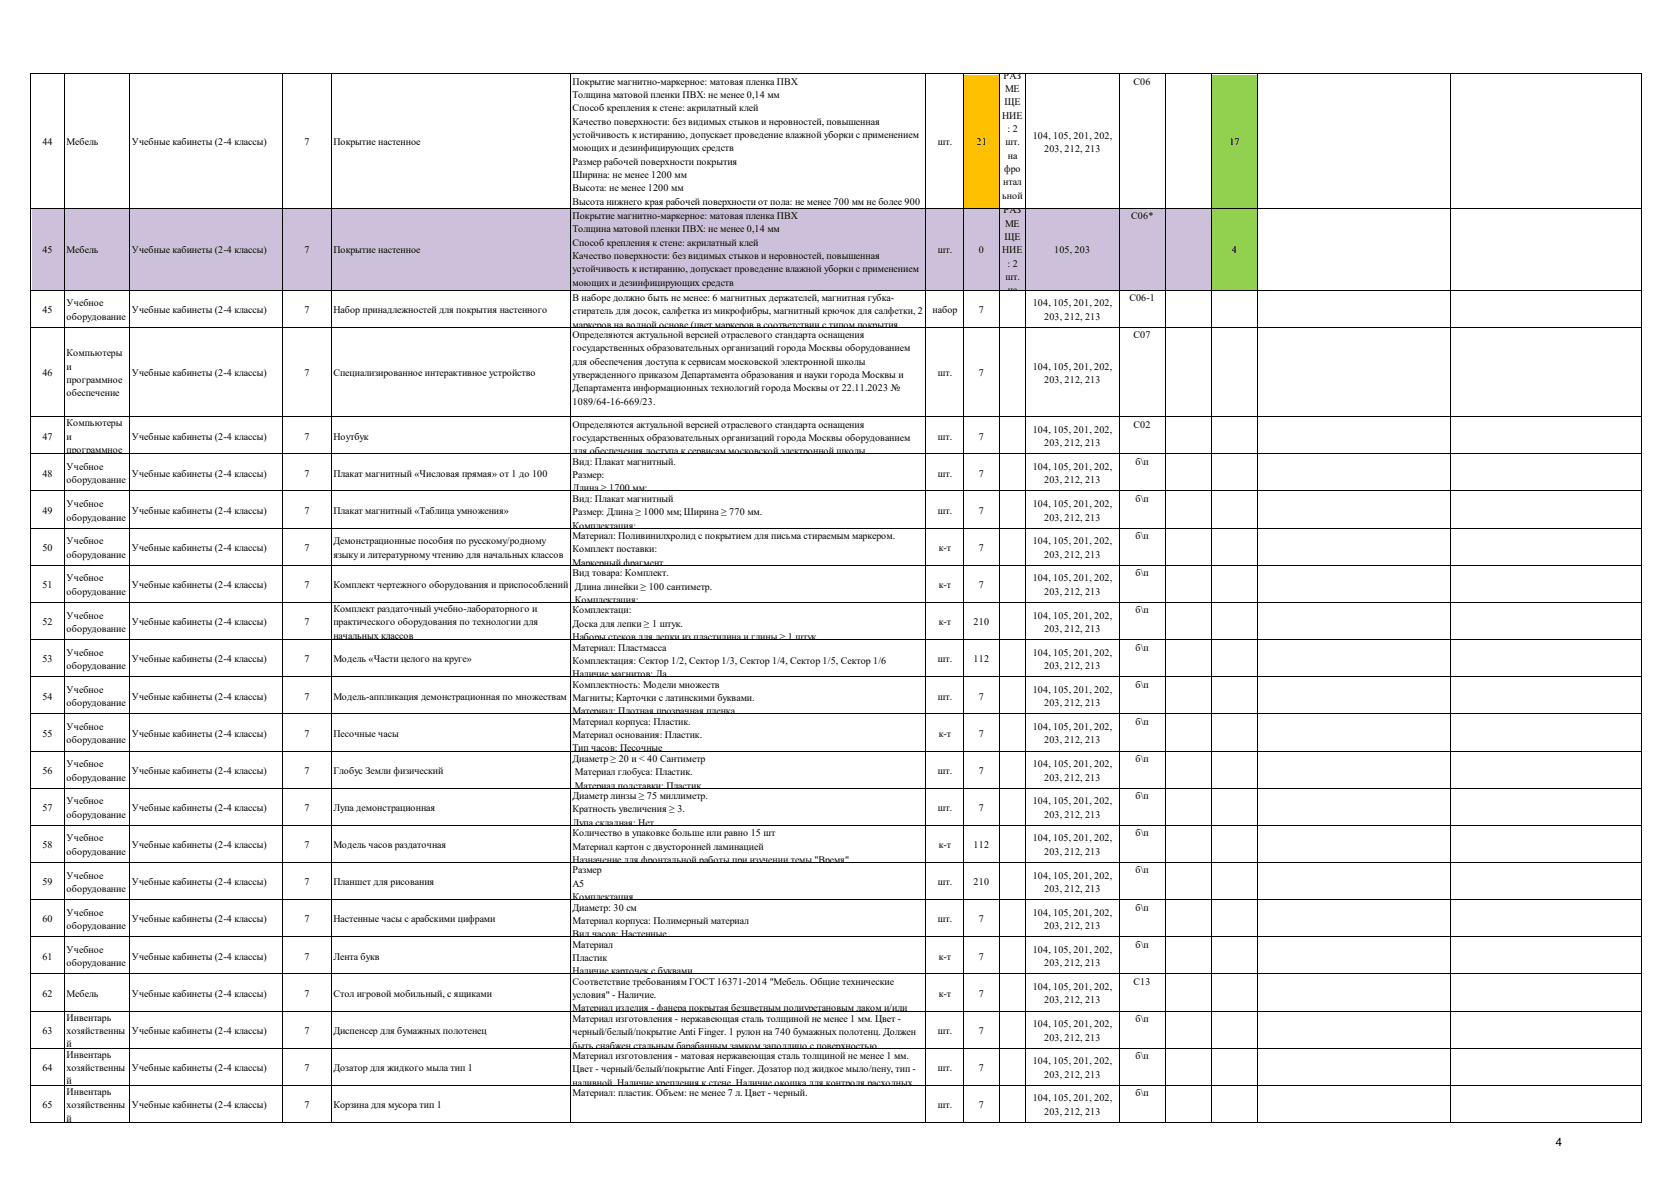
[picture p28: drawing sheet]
<svg xmlns="http://www.w3.org/2000/svg" width="297mm" height="210mm" viewBox="0 0 297 210" stroke-linecap="round" stroke-linejoin="round" font-family="sans-serif">
<defs><g id="words">
<text font-size="2" x="276.5" y="203.8">4</text>
<g font-size="1.8">
<text x="101.8" y="15.1">Покрытие магнитно-маркерное: матовая пленка ПВХ</text>
<text x="101.8" y="17.4">Толщина матовой пленки ПВХ: не менее 0,14 мм</text>
<text x="178.4" y="14">РАЗ</text>
<text x="178.6" y="16.3">МЕ</text>
<text x="201.5" y="15.1">С06</text>
<text x="101.8" y="19.8">Способ крепления к стене: акрилатный клей</text>
<text x="101.8" y="22.2">Качество поверхности: без видимых стыков и неровностей, повышенная</text>
<text x="178.1" y="21.1">НИЕ</text>
<text x="178.6" y="18.7">ЩЕ</text>
<text x="179.1" y="23.5">: 2</text>
<text x="7.5" y="25.8">44</text>
<text x="11.8" y="25.8">Мебель</text>
<text x="23.4" y="25.8">Учебные кабинеты (2-4 классы)</text>
<text x="54.1" y="25.8">7</text>
<text x="59.3" y="25.8">Покрытие настенное</text>
<text x="101.8" y="24.6">устойчивость к истиранию, допускает проведение влажной уборки с применением</text>
<text x="101.8" y="26.9">моющих и дезинфицирующих средств</text>
<text x="101.8" y="29.3">Размер рабочей поверхности покрытия</text>
<text x="166.7" y="25.8">шт.</text>
<text x="173.6" y="25.8">21</text>
<text x="178.7" y="25.8">шт.</text>
<text x="179.2" y="28.2">на</text>
<text x="183.6" y="24.6">104, 105, 201, 202,</text>
<text x="185.6" y="27">203, 212, 213</text>
<text x="218.5" y="25.8">17</text>
<text x="101.8" y="31.7">Ширина: не менее 1200 мм</text>
<text x="101.8" y="34">Высота: не менее 1200 мм</text>
<text x="178.1" y="35.3">ьной</text>
<text x="178.3" y="32.9">нтал</text>
<text x="178.5" y="30.6">фро</text>
<text x="101.8" y="36.4">Высота нижнего края рабочей поверхности от пола: не менее 700 мм не более 900</text>
<text x="101.8" y="39">Покрытие магнитно-маркерное: матовая пленка ПВХ</text>
<text x="101.8" y="41.3">Толщина матовой пленки ПВХ: не менее 0,14 мм</text>
<text x="178.4" y="37.9">РАЗ</text>
<text x="178.6" y="40.3">МЕ</text>
<text x="201.1" y="39">С06*</text>
<text x="7.5" y="45">45</text>
<text x="11.8" y="45">Мебель</text>
<text x="23.4" y="45">Учебные кабинеты (2-4 классы)</text>
<text x="54.1" y="45">7</text>
<text x="59.3" y="45">Покрытие настенное</text>
<text x="101.8" y="43.7">Способ крепления к стене: акрилатный клей</text>
<text x="101.8" y="46.1">Качество поверхности: без видимых стыков и неровностей, повышенная</text>
<text x="166.7" y="45">шт.</text>
<text x="174" y="45">0</text>
<text x="178.1" y="45">НИЕ</text>
<text x="178.6" y="42.7">ЩЕ</text>
<text x="179.1" y="47.4">: 2</text>
<text x="187.4" y="45">105, 203</text>
<text x="218.9" y="45">4</text>
<text x="101.8" y="50.8">моющих и дезинфицирующих средств</text>
<text x="101.8" y="48.4">устойчивость к истиранию, допускает проведение влажной уборки с применением</text>
<text x="101.8" y="53.5">В наборе должно быть не менее: 6 магнитных держателей, магнитная губка-</text>
<text x="178.7" y="49.8">шт.</text>
<text x="179.1" y="52.2">на</text>
<text x="200.7" y="53.5">С06-1</text>
<text x="7.5" y="55.6">45</text>
<text x="11.8" y="54.4">Учебное</text>
<text x="11.8" y="56.8">оборудование</text>
<text x="23.4" y="55.6">Учебные кабинеты (2-4 классы)</text>
<text x="54.1" y="55.6">7</text>
<text x="59.3" y="55.6">Набор принадлежностей для покрытия настенного</text>
<text x="101.8" y="55.9">стиратель для досок, салфетка из микрофибры, магнитный крючок для салфетки, 2</text>
<text x="101.8" y="58.3">маркеров на водной основе (цвет маркеров в соответствии с типом покрытия</text>
<text x="165.8" y="55.6">набор</text>
<text x="174" y="55.6">7</text>
<text x="183.6" y="54.4">104, 105, 201, 202,</text>
<text x="185.6" y="56.8">203, 212, 213</text>
<text x="11.8" y="63.3">Компьютеры</text>
<text x="11.8" y="65.7">и</text>
<text x="101.8" y="60.1">Определяются актуальной версией отраслевого стандарта оснащения</text>
<text x="101.8" y="62.5">государственных образовательных организаций города Москвы оборудованием</text>
<text x="101.8" y="64.9">для обеспечения доступа к сервисам московской электронной школы</text>
<text x="183.6" y="65.7">104, 105, 201, 202,</text>
<text x="201.5" y="60.1">С07</text>
<text x="7.5" y="66.9">46</text>
<text x="11.8" y="68.1">программное</text>
<text x="11.8" y="70.4">обеспечение</text>
<text x="23.4" y="66.9">Учебные кабинеты (2-4 классы)</text>
<text x="54.1" y="66.9">7</text>
<text x="59.3" y="66.9">Специализированное интерактивное устройство</text>
<text x="101.8" y="67.2">утвержденного приказом Департамента образования и науки города Москвы и</text>
<text x="101.8" y="69.6">Департамента информационных технологий города Москвы от 22.11.2023 №</text>
<text x="101.8" y="72">1089/64-16-669/23.</text>
<text x="166.7" y="66.9">шт.</text>
<text x="174" y="66.9">7</text>
<text x="185.6" y="68.1">203, 212, 213</text>
<text x="11.8" y="75.8">Компьютеры</text>
<text x="101.8" y="76">Определяются актуальной версией отраслевого стандарта оснащения</text>
<text x="183.6" y="77">104, 105, 201, 202,</text>
<text x="201.5" y="76">С02</text>
<text x="7.5" y="78.2">47</text>
<text x="11.8" y="78.2">и</text>
<text x="11.8" y="80.5">программное</text>
<text x="11.8" y="83.6">Учебное</text>
<text x="23.4" y="78.2">Учебные кабинеты (2-4 классы)</text>
<text x="54.1" y="78.2">7</text>
<text x="59.3" y="78.2">Ноутбук</text>
<text x="101.8" y="78.4">государственных образовательных организаций города Москвы оборудованием</text>
<text x="101.8" y="80.8">для обеспечения доступа к сервисам московской электронной школы</text>
<text x="101.8" y="82.6">Вид: Плакат магнитный.</text>
<text x="166.7" y="78.2">шт.</text>
<text x="174" y="78.2">7</text>
<text x="183.6" y="83.6">104, 105, 201, 202,</text>
<text x="185.6" y="79.3">203, 212, 213</text>
<text x="201.8" y="82.6">б\п</text>
<text x="7.5" y="84.8">48</text>
<text x="11.8" y="85.9">оборудование</text>
<text x="23.4" y="84.8">Учебные кабинеты (2-4 классы)</text>
<text x="54.1" y="84.8">7</text>
<text x="59.3" y="84.8">Плакат магнитный «Числовая прямая» от 1 до 100</text>
<text x="101.8" y="85">Размер:</text>
<text x="101.8" y="87.4">Длина ≥ 1700 мм;</text>
<text x="101.8" y="89.2">Вид: Плакат магнитный</text>
<text x="166.7" y="84.8">шт.</text>
<text x="174" y="84.8">7</text>
<text x="185.6" y="85.9">203, 212, 213</text>
<text x="201.8" y="89.2">б\п</text>
<text x="7.5" y="91.4">49</text>
<text x="11.8" y="90.2">Учебное</text>
<text x="11.8" y="92.5">оборудование</text>
<text x="23.4" y="91.4">Учебные кабинеты (2-4 классы)</text>
<text x="54.1" y="91.4">7</text>
<text x="59.3" y="91.4">Плакат магнитный «Таблица умножения»</text>
<text x="101.8" y="91.6">Размер: Длина ≥ 1000 мм; Ширина ≥ 770 мм.</text>
<text x="101.8" y="94">Комплектация:</text>
<text x="101.8" y="95.8">Материал: Поливинилхролид с покрытием для письма стираемым маркером.</text>
<text x="166.7" y="91.4">шт.</text>
<text x="174" y="91.4">7</text>
<text x="183.6" y="90.2">104, 105, 201, 202,</text>
<text x="185.6" y="92.5">203, 212, 213</text>
<text x="201.8" y="95.8">б\п</text>
<text x="7.5" y="98">50</text>
<text x="11.8" y="96.8">Учебное</text>
<text x="11.8" y="99.1">оборудование</text>
<text x="23.4" y="98">Учебные кабинеты (2-4 классы)</text>
<text x="54.1" y="98">7</text>
<text x="59.3" y="96.8">Демонстрационные пособия по русскому/родному</text>
<text x="59.3" y="99.1">языку и литературному чтению для начальных классов</text>
<text x="101.8" y="98.2">Комплект поставки:</text>
<text x="101.8" y="100.6">Маркерный фрагмент</text>
<text x="166.9" y="98">к-т</text>
<text x="174" y="98">7</text>
<text x="183.6" y="96.8">104, 105, 201, 202,</text>
<text x="185.6" y="99.1">203, 212, 213</text>
<text x="7.5" y="104.6">51</text>
<text x="11.8" y="103.4">Учебное</text>
<text x="11.8" y="105.8">оборудование</text>
<text x="23.4" y="104.6">Учебные кабинеты (2-4 классы)</text>
<text x="54.1" y="104.6">7</text>
<text x="59.3" y="104.6">Комплект чертежного оборудования и приспособлений</text>
<text x="101.8" y="102.5">Вид товара: Комплект.</text>
<text x="102.2" y="107.2">Комплектация:</text>
<text x="102.2" y="104.8">Длина линейки ≥ 100 сантиметр.</text>
<text x="166.9" y="104.6">к-т</text>
<text x="174" y="104.6">7</text>
<text x="183.6" y="103.4">104, 105, 201, 202,</text>
<text x="185.6" y="105.8">203, 212, 213</text>
<text x="201.8" y="102.5">б\п</text>
<text x="7.5" y="111.2">52</text>
<text x="11.8" y="110">Учебное</text>
<text x="11.8" y="112.4">оборудование</text>
<text x="23.4" y="111.2">Учебные кабинеты (2-4 классы)</text>
<text x="54.1" y="111.2">7</text>
<text x="59.3" y="108.8">Комплект раздаточный учебно-лабораторного и</text>
<text x="59.3" y="111.2">практического оборудования по технологии для</text>
<text x="59.3" y="113.5">начальных классов</text>
<text x="101.8" y="113.8">Наборы стеков для лепки из пластилина и глины ≥ 1 штук</text>
<text x="101.8" y="109.1">Комплектаци:</text>
<text x="101.8" y="111.4">Доска для лепки ≥ 1 штук.</text>
<text x="166.9" y="111.2">к-т</text>
<text x="173.1" y="111.2">210</text>
<text x="183.6" y="110">104, 105, 201, 202,</text>
<text x="185.6" y="112.4">203, 212, 213</text>
<text x="201.8" y="109.1">б\п</text>
<text x="7.5" y="117.8">53</text>
<text x="11.8" y="116.6">Учебное</text>
<text x="11.8" y="119">оборудование</text>
<text x="23.4" y="117.8">Учебные кабинеты (2-4 классы)</text>
<text x="54.1" y="117.8">7</text>
<text x="59.3" y="117.8">Модель «Части целого на круге»</text>
<text x="101.8" y="115.7">Материал: Пластмасса</text>
<text x="101.8" y="118">Комплектация: Сектор 1/2, Сектор 1/3, Сектор 1/4, Сектор 1/5, Сектор 1/6</text>
<text x="166.7" y="117.8">шт.</text>
<text x="173.1" y="117.8">112</text>
<text x="183.6" y="116.6">104, 105, 201, 202,</text>
<text x="185.6" y="119">203, 212, 213</text>
<text x="201.8" y="115.7">б\п</text>
<text x="7.5" y="124.4">54</text>
<text x="11.8" y="123.2">Учебное</text>
<text x="11.8" y="125.6">оборудование</text>
<text x="23.4" y="124.4">Учебные кабинеты (2-4 классы)</text>
<text x="54.1" y="124.4">7</text>
<text x="59.3" y="124.4">Модель-аппликация демонстрационная по множествам</text>
<text x="101.8" y="120.4">Наличие магнитов: Да</text>
<text x="101.8" y="122.3">Комплектность: Модели множеств</text>
<text x="101.8" y="124.6">Магниты; Карточки с латинскими буквами.</text>
<text x="166.7" y="124.4">шт.</text>
<text x="174" y="124.4">7</text>
<text x="183.6" y="123.2">104, 105, 201, 202,</text>
<text x="185.6" y="125.6">203, 212, 213</text>
<text x="201.8" y="122.3">б\п</text>
<text x="7.5" y="131">55</text>
<text x="11.8" y="129.8">Учебное</text>
<text x="23.4" y="131">Учебные кабинеты (2-4 классы)</text>
<text x="54.1" y="131">7</text>
<text x="59.3" y="131">Песочные часы</text>
<text x="101.8" y="127">Материал: Плотная прозрачная пленка</text>
<text x="101.8" y="128.9">Материал корпуса: Пластик.</text>
<text x="101.8" y="131.2">Материал основания: Пластик.</text>
<text x="166.9" y="131">к-т</text>
<text x="174" y="131">7</text>
<text x="183.6" y="129.8">104, 105, 201, 202,</text>
<text x="201.8" y="128.9">б\п</text>
<text x="7.5" y="137.6">56</text>
<text x="11.8" y="132.2">оборудование</text>
<text x="11.8" y="136.4">Учебное</text>
<text x="23.4" y="137.6">Учебные кабинеты (2-4 классы)</text>
<text x="54.1" y="137.6">7</text>
<text x="59.3" y="137.6">Глобус Земли физический</text>
<text x="101.8" y="133.6">Тип часов: Песочные</text>
<text x="101.8" y="135.5">Диаметр ≥ 20 и &lt; 40 Сантиметр</text>
<text x="102.2" y="137.8">Материал глобуса: Пластик.</text>
<text x="166.7" y="137.6">шт.</text>
<text x="174" y="137.6">7</text>
<text x="183.6" y="136.4">104, 105, 201, 202,</text>
<text x="185.6" y="132.2">203, 212, 213</text>
<text x="201.8" y="135.5">б\п</text>
<text x="11.8" y="138.8">оборудование</text>
<text x="11.8" y="143">Учебное</text>
<text x="101.8" y="142.1">Диаметр линзы ≥ 75 миллиметр.</text>
<text x="102.2" y="140.2">Материал подставки: Пластик</text>
<text x="183.6" y="143">104, 105, 201, 202,</text>
<text x="185.6" y="138.8">203, 212, 213</text>
<text x="201.8" y="142.1">б\п</text>
<text x="7.5" y="144.2">57</text>
<text x="11.8" y="145.4">оборудование</text>
<text x="11.8" y="149.6">Учебное</text>
<text x="23.4" y="144.2">Учебные кабинеты (2-4 классы)</text>
<text x="54.1" y="144.2">7</text>
<text x="59.3" y="144.2">Лупа демонстрационная</text>
<text x="101.8" y="144.4">Кратность увеличения ≥ 3.</text>
<text x="101.8" y="146.8">Лупа складная: Нет</text>
<text x="101.8" y="148.7">Количество в упаковке больше или равно 15 шт</text>
<text x="166.7" y="144.2">шт.</text>
<text x="174" y="144.2">7</text>
<text x="183.6" y="149.6">104, 105, 201, 202,</text>
<text x="185.6" y="145.4">203, 212, 213</text>
<text x="201.8" y="148.7">б\п</text>
<text x="7.5" y="150.8">58</text>
<text x="11.8" y="152">оборудование</text>
<text x="23.4" y="150.8">Учебные кабинеты (2-4 классы)</text>
<text x="54.1" y="150.8">7</text>
<text x="59.3" y="150.8">Модель часов раздаточная</text>
<text x="101.8" y="151">Материал картон с двусторонней ламинацией</text>
<text x="101.8" y="153.4">Назначение для фронтальной работы при изучении темы &quot;Время&quot;</text>
<text x="101.8" y="155.3">Размер</text>
<text x="166.9" y="150.8">к-т</text>
<text x="173.1" y="150.8">112</text>
<text x="185.6" y="152">203, 212, 213</text>
<text x="201.8" y="155.3">б\п</text>
<text x="7.5" y="157.4">59</text>
<text x="11.8" y="156.2">Учебное</text>
<text x="11.8" y="158.6">оборудование</text>
<text x="23.4" y="157.4">Учебные кабинеты (2-4 классы)</text>
<text x="54.1" y="157.4">7</text>
<text x="59.3" y="157.4">Планшет для рисования</text>
<text x="101.8" y="157.7">А5</text>
<text x="101.8" y="160">Комплектация</text>
<text x="101.8" y="161.9">Диаметр: 30 см</text>
<text x="166.7" y="157.4">шт.</text>
<text x="173.1" y="157.4">210</text>
<text x="183.6" y="156.2">104, 105, 201, 202,</text>
<text x="185.6" y="158.6">203, 212, 213</text>
<text x="201.8" y="161.9">б\п</text>
<text x="7.5" y="164">60</text>
<text x="11.8" y="162.8">Учебное</text>
<text x="11.8" y="165.2">оборудование</text>
<text x="23.4" y="164">Учебные кабинеты (2-4 классы)</text>
<text x="54.1" y="164">7</text>
<text x="59.3" y="164">Настенные часы с арабскими цифрами</text>
<text x="101.8" y="166.6">Вид часов: Настенные</text>
<text x="101.8" y="164.3">Материал корпуса: Полимерный материал</text>
<text x="166.7" y="164">шт.</text>
<text x="174" y="164">7</text>
<text x="183.6" y="162.8">104, 105, 201, 202,</text>
<text x="185.6" y="165.2">203, 212, 213</text>
<text x="7.5" y="170.6">61</text>
<text x="11.8" y="169.4">Учебное</text>
<text x="11.8" y="171.8">оборудование</text>
<text x="23.4" y="170.6">Учебные кабинеты (2-4 классы)</text>
<text x="54.1" y="170.6">7</text>
<text x="59.3" y="170.6">Лента букв</text>
<text x="101.8" y="173.2">Наличие карточек с буквами</text>
<text x="101.8" y="168.5">Материал</text>
<text x="101.8" y="170.9">Пластик</text>
<text x="166.9" y="170.6">к-т</text>
<text x="174" y="170.6">7</text>
<text x="183.6" y="169.4">104, 105, 201, 202,</text>
<text x="185.6" y="171.8">203, 212, 213</text>
<text x="201.8" y="168.5">б\п</text>
<text x="7.5" y="177.2">62</text>
<text x="11.8" y="177.2">Мебель</text>
<text x="23.4" y="177.2">Учебные кабинеты (2-4 классы)</text>
<text x="54.1" y="177.2">7</text>
<text x="59.3" y="177.2">Стол игровой мобильный, с ящиками</text>
<text x="101.8" y="179.8">Материал изделия - фанера покрытая безцветным полиуретановым лаком и/или</text>
<text x="101.8" y="175.1">Соответствие требованиям ГОСТ 16371-2014 &quot;Мебель. Общие технические</text>
<text x="101.8" y="177.5">условия&quot; - Наличие.</text>
<text x="166.9" y="177.2">к-т</text>
<text x="174" y="177.2">7</text>
<text x="183.6" y="176">104, 105, 201, 202,</text>
<text x="185.6" y="178.4">203, 212, 213</text>
<text x="201.5" y="175.1">С13</text>
<text x="7.5" y="183.8">63</text>
<text x="11.8" y="181.4">Инвентарь</text>
<text x="11.8" y="183.8">хозяйственны</text>
<text x="23.4" y="183.8">Учебные кабинеты (2-4 классы)</text>
<text x="54.1" y="183.8">7</text>
<text x="59.3" y="183.8">Диспенсер для бумажных полотенец</text>
<text x="101.8" y="181.7">Материал изготовления - нержавеющая сталь толщиной не менее 1 мм. Цвет -</text>
<text x="101.8" y="184.1">черный/белый/покрытие Anti Finger. 1 рулон на 740 бумажных полотенц. Должен</text>
<text x="166.7" y="183.8">шт.</text>
<text x="174" y="183.8">7</text>
<text x="183.6" y="182.6">104, 105, 201, 202,</text>
<text x="185.6" y="185">203, 212, 213</text>
<text x="201.8" y="181.7">б\п</text>
<text x="7.5" y="190.4">64</text>
<text x="11.8" y="186.2">й</text>
<text x="11.8" y="188">Инвентарь</text>
<text x="11.8" y="190.4">хозяйственны</text>
<text x="23.4" y="190.4">Учебные кабинеты (2-4 классы)</text>
<text x="54.1" y="190.4">7</text>
<text x="59.3" y="190.4">Дозатор для жидкого мыла тип 1</text>
<text x="101.8" y="186.4">быть снабжен стальным барабанным замком заподлицо с поверхностью</text>
<text x="101.8" y="188.3">Материал изготовления - матовая нержавеющая сталь толщиной не менее 1 мм.</text>
<text x="101.8" y="190.7">Цвет - черный/белый/покрытие Anti Finger. Дозатор под жидкое мыло/пену, тип -</text>
<text x="166.7" y="190.4">шт.</text>
<text x="174" y="190.4">7</text>
<text x="183.6" y="189.2">104, 105, 201, 202,</text>
<text x="185.6" y="191.6">203, 212, 213</text>
<text x="201.8" y="188.3">б\п</text>
<text x="7.5" y="197">65</text>
<text x="11.8" y="192.8">й</text>
<text x="11.8" y="194.7">Инвентарь</text>
<text x="11.8" y="197">хозяйственны</text>
<text x="23.4" y="197">Учебные кабинеты (2-4 классы)</text>
<text x="54.1" y="197">7</text>
<text x="59.3" y="197">Корзина для мусора тип 1</text>
<text x="101.8" y="193">наливной Наличие крепления к стене Наличие окошка для контроля расходных</text>
<text x="101.8" y="194.9">Материал: пластик. Объем: не менее 7 л. Цвет - черный.</text>
<text x="166.7" y="197">шт.</text>
<text x="174" y="197">7</text>
<text x="183.6" y="195.8">104, 105, 201, 202,</text>
<text x="201.8" y="194.9">б\п</text>
<text x="11.8" y="199.4">й</text>
<text x="185.6" y="198.2">203, 212, 213</text>
</g>
</g></defs>
<path d="M171.3 13.3h6.4v23.8h-6.4z" fill="#ffc000"/>
<path d="M215.3 13.3h8.3v23.8h-8.3z" fill="#92d050"/>
<path d="M5.7 37h209.7v14.7h-209.7z" fill="#ccc0da"/>
<path d="M215.3 37h8.3v14.7h-8.3z" fill-rule="evenodd" fill="#92d050"/>
<g fill="none" stroke="#000" stroke-width=".18">
<path d="M5.5 13v186.6M5.6 13.1h286.2M11.4 13.2v186.4M23 13.2v186.4M50.3 13.2v186.4M58.8 13.2v186.4M101.3 13.2v186.4M164.6 13.2v186.4M171.3 13.2v186.4M177.6 13.2v186.4M182.2 13.2v186.4M199 13.2v186.4"/>
<path d="M207.1 13.2v186.4M215.3 13.2v186.4M223.5 13.2v186.4M257.8 13.2v186.4M291.8 13.2v186.4M5.6 37h286.2M5.6 51.6h286.2M5.6 58.2h286.2M5.6 74.1h286.2M5.6 80.7h286.2M5.6 87.3h286.2M5.6 93.9h286.2"/>
<path d="M5.6 100.5h286.2M5.6 107.1h286.2M5.6 113.7h286.2M5.6 120.3h286.2M5.6 126.9h286.2M5.6 133.5h286.2M5.6 140.1h286.2M5.6 146.7h286.2M5.6 153.3h286.2M5.6 159.9h286.2M5.6 166.5h286.2M5.6 173.1h286.2"/>
<path d="M5.6 179.8h286.2M5.6 186.4h286.2M5.6 193h286.2M5.6 199.6h286.2"/>
</g>
<use href="#words"/>
</svg>
